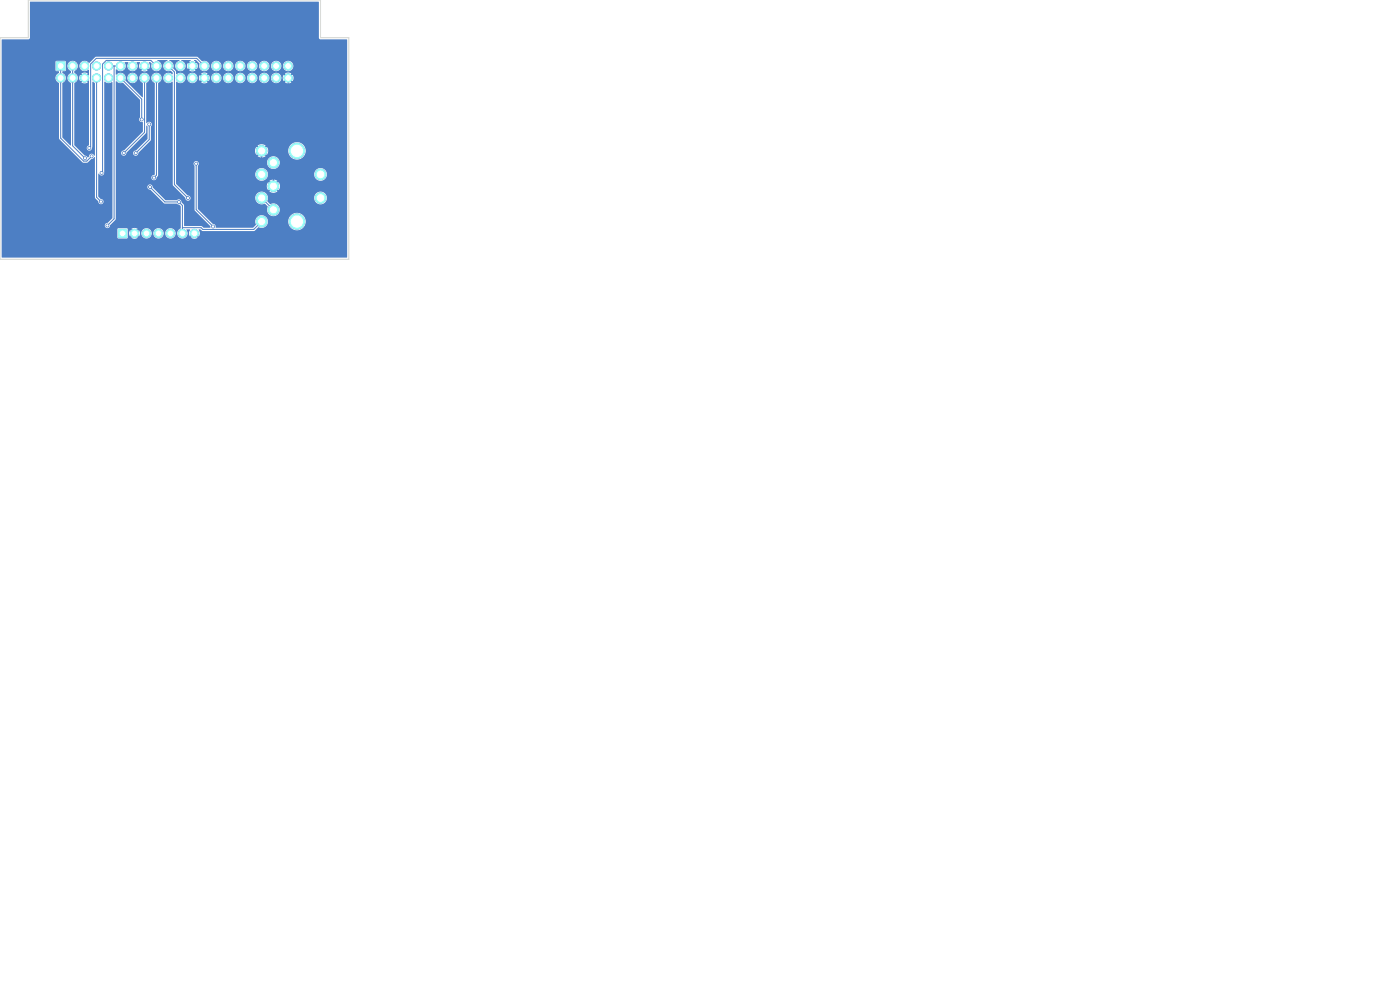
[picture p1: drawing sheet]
<svg xmlns="http://www.w3.org/2000/svg" width="297mm" height="210mm" viewBox="0 0 297 210" stroke-linecap="round" stroke-linejoin="round" font-family="sans-serif">
<g fill="#4d7fc4" stroke="#4d7fc4" stroke-width=".21">
<path d="M25.2 48.7h1.6v1.7h-1.6z"/>
<path d="M12 13.2h1.7v1.7h-1.7z"/>
<circle cx="28.5" cy="49.5" r=".85"/>
<circle cx="31.1" cy="49.5" r=".85"/>
<circle cx="33.6" cy="49.5" r=".85"/>
<circle cx="36.2" cy="49.5" r=".85"/>
<circle cx="38.7" cy="49.5" r=".85"/>
<circle cx="41.2" cy="49.5" r=".85"/>
<circle cx="12.9" cy="16.5" r=".85"/>
<circle cx="15.4" cy="14" r=".85"/>
<circle cx="15.4" cy="16.5" r=".85"/>
<circle cx="17.9" cy="14" r=".85"/>
<circle cx="17.9" cy="16.5" r=".85"/>
<circle cx="20.5" cy="14" r=".85"/>
<circle cx="20.5" cy="16.5" r=".85"/>
<circle cx="23" cy="14" r=".85"/>
<circle cx="23" cy="16.5" r=".85"/>
<circle cx="25.6" cy="14" r=".85"/>
<circle cx="25.6" cy="16.5" r=".85"/>
<circle cx="28.1" cy="14" r=".85"/>
<circle cx="28.1" cy="16.5" r=".85"/>
<circle cx="30.6" cy="14" r=".85"/>
<circle cx="30.6" cy="16.5" r=".85"/>
<circle cx="33.2" cy="14" r=".85"/>
<circle cx="33.2" cy="16.5" r=".85"/>
<circle cx="35.7" cy="14" r=".85"/>
<circle cx="35.7" cy="16.5" r=".85"/>
<circle cx="38.3" cy="14" r=".85"/>
<circle cx="38.3" cy="16.5" r=".85"/>
<circle cx="40.8" cy="14" r=".85"/>
<circle cx="40.8" cy="16.5" r=".85"/>
<circle cx="43.3" cy="14" r=".85"/>
<circle cx="43.3" cy="16.5" r=".85"/>
<circle cx="45.9" cy="14" r=".85"/>
<circle cx="45.9" cy="16.5" r=".85"/>
<circle cx="48.4" cy="14" r=".85"/>
<circle cx="48.4" cy="16.5" r=".85"/>
<circle cx="51" cy="14" r=".85"/>
<circle cx="51" cy="16.5" r=".85"/>
<circle cx="53.5" cy="14" r=".85"/>
<circle cx="53.5" cy="16.5" r=".85"/>
<circle cx="56" cy="14" r=".85"/>
<circle cx="56" cy="16.5" r=".85"/>
<circle cx="58.6" cy="14" r=".85"/>
<circle cx="58.6" cy="16.5" r=".85"/>
<circle cx="61.1" cy="14" r=".85"/>
<circle cx="61.1" cy="16.5" r=".85"/>
<circle cx="63" cy="32" r="1.6"/>
<circle cx="68" cy="37" r="1.1"/>
<circle cx="68" cy="42" r="1.1"/>
<circle cx="63" cy="47" r="1.6"/>
<circle cx="58" cy="44.5" r="1.1"/>
<circle cx="58" cy="39.5" r="1.1"/>
<circle cx="58" cy="34.5" r="1.1"/>
<circle cx="55.5" cy="42" r="1.1"/>
<circle cx="55.5" cy="37" r="1.1"/>
<circle cx="55.5" cy="47" r="1.1"/>
<circle cx="55.5" cy="32" r="1.1"/>
<circle cx="18" cy="33.6" r=".3"/>
<circle cx="41.6" cy="34.7" r=".3"/>
<circle cx="19.4" cy="33.2" r=".3"/>
<circle cx="45.2" cy="48.1" r=".3"/>
<circle cx="22.8" cy="47.8" r=".3"/>
<circle cx="30.1" cy="25.3" r=".3"/>
<circle cx="21.4" cy="42.8" r=".3"/>
<circle cx="37.9" cy="42.8" r=".3"/>
<circle cx="31.8" cy="39.7" r=".3"/>
<circle cx="19" cy="31.4" r=".3"/>
<circle cx="39.9" cy="42" r=".3"/>
<circle cx="32.7" cy="37.7" r=".3"/>
<circle cx="26.3" cy="32.5" r=".3"/>
<circle cx="21.5" cy="36.7" r=".3"/>
<circle cx="31.7" cy="26.4" r=".3"/>
<circle cx="28.8" cy="32.5" r=".3"/>
</g>
<g fill="none" stroke="#4d7fc4" stroke-width=".21">
<path d="M12.9 14v15.3l4.8 4.9h.7l1-1M15.4 14v16.9l2.6 2.7M20.5 16.5v25.3l.9 1M23 14h2.6M24.2 14v32.4l-1.4 1.4M25.6 16.5l4.5 4.5v4.3M30.6 16.5l.1 .1M30.7 16.6v11.5l-4.4 4.4M33.2 16.5v20.7l-.5 .5M33.2 14l-1.2-1.2h-9.5l-.7 .8v22.9l-.3 .2M35.7 14l1.3 1.3v23.9l2.9 2.8M40.8 14l2.6 2.5"/>
<path d="M43.4 14l-1.7-1.6h-21.3l-1.2 1.2v17.5l-.2 .3M61.1 16.5v9.9l-5.6 5.6v2.5l2.5 2.5v2.5M31.7 26.4v3.2l-2.9 2.9M31.8 39.7l3.2 3.1h2.9l.8 .8v5.9M41.6 34.7v9.8l3.6 3.6M55.5 42l2.5 2.5M55.5 47l-1.7 1.7h-10.8l-.3-.4h-4"/>
</g>
<path d="M6.4 .4h61.2l.1 7.8 .3 .2h5.6v46.2h-73.2v-6h24.5v1.8l.2 .2h1.8l.2-.2v-1h.3l.2 .8 .5-.5 .2 .3-.4 .5a1.14 1.14 0 0 0 1.3-.1l-.5-.4 .3-.3 .5 .5 .2-.8h.3v.2a1.1 1.1 0 0 0 1.2 1 1.1 1.1 0 0 0 1-1.2h.3v.2a1.1 1.1 0 0 0 1.2 1 1.1 1.1 0 0 0 1-1.2h.4v.2a1.1 1.1 0 0 0 1.6 .8 1.1 1.1 0 0 0 0-1.8 1.1 1.1 0 0 0-1.6 .8h-.4v-.2a1.1 1.1 0 0 0-1.2-.8 1.1 1.1 0 0 0-1 1h-.3v-.2a1.1 1.1 0 0 0-1.2-.8 1.1 1.1 0 0 0-1 1h-.3l-.2-.6-.5 .5-.3-.3 .4-.5a1.14 1.14 0 0 0-1.2 .1l.4 .4-.2 .3-.5-.5-.2 .6h-.3v-.8l-.2-.2h-1.8l-.2 .2h-24.5v-35.5h11.4v1.8l.7 .2v.4a1.16 1.16 0 0 0-.7 1.1 1.16 1.16 0 0 0 .7 1.1v11.7l5.1 5.1h1l.7-.8 .8-.3v8.5l.7 .8a.57 .57 0 0 0 .6 .6 .57 .57 0 0 0 .6-.6 .57 .57 0 0 0-.7-.5l-.5-.5 .1-4.9a.62 .62 0 0 0 .8 .4 .62 .62 0 0 0 .4-.7v-19.1h.2a1.62 1.62 0 0 0 1.6 .1v28.7l-1.1 1.1a.57 .57 0 0 0-.6 .6 .57 .57 0 0 0 .7 .5 .57 .57 0 0 0 .5-.6l1.2-1.3v-6.9h6.7a.6 .6 0 0 0 .6 .7l2.9 2.9h2.7l.8 .5v4.7a1.14 1.14 0 0 0-.6 1.6 1.14 1.14 0 0 0 1.7 .4 1.14 1.14 0 0 0 .2-1.7h.6l.1 .2a1.14 1.14 0 0 0 0 1.3l.5-.5 .2 .3-.4 .5a1.14 1.14 0 0 0 1.3-.1l-.5-.4 .3-.3 .5 .4a1.43 1.43 0 0 0 0-1.4 .67 .67 0 0 1 .8 .3h10.9l.9-.8a1.42 1.42 0 0 0 2-1.3h4.3v.2a1.85 1.85 0 0 0 2.9 1.5 1.85 1.85 0 0 0 0-3.2 1.85 1.85 0 0 0-2.9 1.5h-4.3v-.2a1.38 1.38 0 0 0-1.8-.9 1.38 1.38 0 0 0-.7 1.9l-.7 .6h-7.8l-.1-.2a.6 .6 0 0 0-.6-.6l-3.1-3.1v-2.5h12.1v.2a1.43 1.43 0 0 0 2.1 1.1l.6 .6a1.36 1.36 0 0 0 1 2 1.36 1.36 0 0 0 1.5-1.5 1.36 1.36 0 0 0-2-1l-.6-.6 .2-.8h9.7v.2a1.35 1.35 0 0 0 2.1 1.1 1.35 1.35 0 0 0 0-2.4 1.35 1.35 0 0 0-2.1 1.1h-9.7l-.1-.2a1.35 1.35 0 0 0-1.4-1.1 1.35 1.35 0 0 0-1.3 1.3h-12.1v-2.5h14.6l.3 1 .5-.6 .3 .3-.6 .5 .2 .1a1.39 1.39 0 0 0 1.6-.1l-.6-.5 .3-.3 .5 .6 .1-.2a1.39 1.39 0 0 0-.1-1.6l-.5 .6-.3-.3 .6-.5-.2-.1a1.39 1.39 0 0 0-1.6 .1l.6 .5-.3 .3-.5-.6-.3 .8h-14.6v-2.5h12.1a1.35 1.35 0 0 0 1.4 1.5 1.35 1.35 0 0 0 1.4-1.5h9.7v.2a1.35 1.35 0 0 0 2.1 1.1 1.35 1.35 0 0 0 0-2.4 1.35 1.35 0 0 0-2.1 1.1h-9.7l-.1-.2a1.35 1.35 0 0 0-1.4-1.1 1.35 1.35 0 0 0-1.3 1.3h-12.1v-1.7l.2-.4-.1-.4h14.5a1.35 1.35 0 0 0 1.9 1.4 1.35 1.35 0 0 0 .4-2.3 1.35 1.35 0 0 0-2.2 .7l-.1 .2h-14.5a.57 .57 0 0 0-.9-.1 .57 .57 0 0 0 .1 .9v9.3l3.3 3.5 .1 .3h-1.5l-.5-.4h-3.6v-4.3l-.6-.7a.58 .58 0 0 0-.4-.6 .58 .58 0 0 0-.6 .2h-2.4l-2.7-2.7a.57 .57 0 0 0-.5-.7 .57 .57 0 0 0-.6 .5h-6.7v-22.4a1.44 1.44 0 0 0 1.5 .4l3.6 3.6v3.7a.6 .6 0 0 0-.1 .8 .6 .6 0 0 0 .7 .2v2l-4 4a.57 .57 0 0 0-.6 .6 .57 .57 0 0 0 .6 .6 .57 .57 0 0 0 .5-.7l4.1-4.1 .1-1.6h.1l.2 .1v2.7l-2.4 2.4a.57 .57 0 0 0-.7 .6 .57 .57 0 0 0 .6 .5 .57 .57 0 0 0 .6-.6l2.6-2.6v-2.9a.59 .59 0 0 0 0-1 .59 .59 0 0 0-.9 .2v-8.5a1.1 1.1 0 0 0 .7-1.1h.3v.1a1.16 1.16 0 0 0 .7 1v19.4a.59 .59 0 0 0-.6 .6 .59 .59 0 0 0 .7 .6l.6-1v-19.5a1.12 1.12 0 0 0 .4-2 1.12 1.12 0 0 0-1.8 .8h-.3l-.1-.2a1.12 1.12 0 0 0-1.8-.5 1.12 1.12 0 0 0 .4 1.9v2.9h-.1l-3.6-3.5 .1-.6h.3a1.1 1.1 0 0 0 1.5 1.1 1.1 1.1 0 0 0 .3-1.9 1.1 1.1 0 0 0-1.8 .6v.2h-.3a1.1 1.1 0 0 0-.8-1 1.1 1.1 0 0 0-1.2 .3h-.1v-1.1a1.19 1.19 0 0 0 2-.3l.1-.5-.3-.7h.9a1.14 1.14 0 0 0 .1 1.6 1.14 1.14 0 0 0 1.5 0 1.14 1.14 0 0 0 .1-1.6h.6l.1 .2a1.14 1.14 0 0 0 0 1.3l.5-.5 .2 .3-.4 .5a1.14 1.14 0 0 0 1.3-.1l-.4-.4 .2-.3 .5 .4a1.34 1.34 0 0 0 0-1.3l.3-.1 .3 .3a1.14 1.14 0 0 0 .6 1.5 1.14 1.14 0 0 0 1.5-.7 1.14 1.14 0 0 0-.9-1.5l.1-.1 2 .1a1.15 1.15 0 0 0-.8 1.4 1.15 1.15 0 0 0 1.5 .8l.4 .4v.3a1.18 1.18 0 0 0-1.4-.1 1.18 1.18 0 0 0-.5 1.4 1.18 1.18 0 0 0 1.9 .3v21.9l2.7 2.7a.57 .57 0 0 0 .5 .7 .57 .57 0 0 0 .6-.6 .57 .57 0 0 0-.6-.6l-2.4-2.4v-7.1h16.7l.3 1 .5-.6 .3 .3-.6 .5 .2 .1a1.39 1.39 0 0 0 1.6-.1l-.6-.5 .3-.3 .5 .6 .3-1h4.2a1.85 1.85 0 0 0 2.6 1.8 1.85 1.85 0 0 0 .5-3.1 1.85 1.85 0 0 0-3 1l-.1 .3h-4.2l-.3-.8-.5 .6-.3-.3 .6-.5-.2-.1a1.39 1.39 0 0 0-1.6 .1l.6 .5-.3 .3-.5-.6-.3 .8h-16.7v-14.5a1.21 1.21 0 0 0 1.3 .1 1.21 1.21 0 0 0 .7-1h.3v.1a1.1 1.1 0 0 0 1.2 1 1.1 1.1 0 0 0 1-1.2h.3l.2 .8 .5-.5 .2 .3-.4 .5a1.14 1.14 0 0 0 1.3 0l-.4-.5 .2-.3 .5 .5 .2-.7h.3v.1a1.1 1.1 0 0 0 1.2 1 1.1 1.1 0 0 0 1-1.1h.3v.1a1.1 1.1 0 0 0 1.2 1 1.1 1.1 0 0 0 1-1.1h.4v.1a1.1 1.1 0 0 0 1.2 1 1.1 1.1 0 0 0 1-1.1h.3v.1a1.1 1.1 0 0 0 1.2 1 1.1 1.1 0 0 0 1-1.1h.3v.1a1.1 1.1 0 0 0 1.2 1 1.1 1.1 0 0 0 1.1-1.1h.3v.1a1.1 1.1 0 0 0 1.2 1 1.1 1.1 0 0 0 1-1.2h.3l.2 .8 .5-.5 .2 .3-.4 .5a1.14 1.14 0 0 0 1.3 0l-.5-.5 .3-.3 .5 .4a1.14 1.14 0 0 0 0-1.2l-.5 .4-.3-.2 .4-.5a1.14 1.14 0 0 0-1.2 0l.4 .5-.2 .2-.5-.4-.2 .5h-.3a1.1 1.1 0 0 0-1.1-1 1.1 1.1 0 0 0-1.1 1.1h-.3l-.1-.2a1.1 1.1 0 0 0-1.1-.9 1.1 1.1 0 0 0-1.1 1.1h-.3v-.2a1.1 1.1 0 0 0-1.2-.9 1.1 1.1 0 0 0-1 1.1h-.3l-.1-.2a1.1 1.1 0 0 0-1.1-.9 1.1 1.1 0 0 0-1 1.1h-.4v-.2a1.1 1.1 0 0 0-1.2-.9 1.1 1.1 0 0 0-1 1.1h-.3v-.2a1.1 1.1 0 0 0-1.2-.9 1.1 1.1 0 0 0-1 1.1h-.3l-.2-.6-.5 .4-.2-.2 .4-.5a1.14 1.14 0 0 0-1.3 0l.4 .5-.2 .2-.5-.4-.2 .5h-.3a1.1 1.1 0 0 0-1.1-1 1.1 1.1 0 0 0-1.1 1.1h-.3l-.1-.2a1.18 1.18 0 0 0-1.9-.5l-.1-.7-.5-.6a1.28 1.28 0 0 0-.9-1.7l.1-.1 2.1 .1a1.15 1.15 0 0 0-.9 1.5 1.15 1.15 0 0 0 1.6 .6 1.1 1.1 0 0 0 .6-1.1 1.1 1.1 0 0 0-.9-.9v-.2h1.9v.2l-.3 .2 .5 .4-.2 .3-.5-.5a1.14 1.14 0 0 0 0 1.4l.5-.5 .2 .3-.4 .5a1.14 1.14 0 0 0 1.3-.1l-.5-.4 .3-.3 .5 .4a1.14 1.14 0 0 0-.1-1.3l-.4 .5-.3-.3 .5-.4-.3-.3 .4-.1 .7 .8a1.11 1.11 0 0 0 .8 1.6 1.11 1.11 0 0 0 1.4-1.2h.3v.2a1.1 1.1 0 0 0 1.2 1 1.1 1.1 0 0 0 1-1.2h.3v.2a1.1 1.1 0 0 0 1.2 1 1.1 1.1 0 0 0 1-1.2h.4v.2a1.1 1.1 0 0 0 1.2 1 1.1 1.1 0 0 0 1-1.2h.3v.2a1.1 1.1 0 0 0 1.2 1 1.1 1.1 0 0 0 1-1.2h.3v.2a1.1 1.1 0 0 0 1.2 1 1.1 1.1 0 0 0 1.1-1.2h.3v.2a1.1 1.1 0 0 0 1.2 1 1.1 1.1 0 0 0 1-1.2h.3v.2a1.1 1.1 0 0 0 1.7 .8 1.1 1.1 0 0 0 0-1.8 1.1 1.1 0 0 0-1.7 .8h-.3v-.2a1.1 1.1 0 0 0-1.2-.8 1.1 1.1 0 0 0-1 1h-.3l-.1-.2a1.1 1.1 0 0 0-1.1-.8 1.1 1.1 0 0 0-1.1 1h-.3v-.2a1.1 1.1 0 0 0-1.2-.8 1.1 1.1 0 0 0-1 1h-.3l-.1-.2a1.1 1.1 0 0 0-1.1-.8 1.1 1.1 0 0 0-1 1h-.4v-.2a1.1 1.1 0 0 0-1.2-.8 1.1 1.1 0 0 0-1 1h-.3v-.2a1.1 1.1 0 0 0-1.2-.8 1.1 1.1 0 0 0-1 1h-.3l-.1-.2a1.21 1.21 0 0 0-1.6-.7l-1-1h-21.4l-1.4 1.3a1.19 1.19 0 0 0-1.4-.3 1.19 1.19 0 0 0-.8 1.1 1.16 1.16 0 0 0 .8 1 1.16 1.16 0 0 0 1.2-.3l.1 1-.5 .5-.2-.2 .4-.5a1.14 1.14 0 0 0-1.3 0l.4 .5-.2 .2-.5-.4a1.14 1.14 0 0 0 0 1.3l.5-.5 .2 .3-.4 .5a1.14 1.14 0 0 0 1.3 0l-.4-.5 .2-.3 .5 .6v13.5a.6 .6 0 0 0-.5 .7 .6 .6 0 0 0 .7 .5 .6 .6 0 0 0 .5-.8v-13.8l.1-.1 .4 .4v15.2l-.1 .1a.59 .59 0 0 0-.7-.4 .59 .59 0 0 0-.4 .6l-.3 .2-.2-.3-.4-.1-2.2-2.2v-13.1a1.2 1.2 0 0 0 .7-1.2 1.2 1.2 0 0 0-.7-1.1v-.3a1.13 1.13 0 0 0 .4-1.8 1.13 1.13 0 0 0-1.8 .1 1.13 1.13 0 0 0 .7 1.7l-.1 .4a1.16 1.16 0 0 0-.7 1.1 1.16 1.16 0 0 0 .8 1.1v13.1l-.2 .1-1.7-1.8v-11.5a1.17 1.17 0 0 0 .8-1.1 1.17 1.17 0 0 0-.8-1.1l.1-.3 .7-.2v-1.8l-.2-.2h-1.8l-.2 .2h-11.4v-4.7h5.6l.3-.3z" fill="#4d7fc4"/>
<g fill="#9afff8" stroke="#9afff8" stroke-width=".21">
<path d="M25.2 48.7h1.6v1.7h-1.6z"/>
<path d="M12 13.2h1.7v1.7h-1.7z"/>
<circle cx="28.5" cy="49.5" r=".85"/>
<circle cx="31.1" cy="49.5" r=".85"/>
<circle cx="33.6" cy="49.5" r=".85"/>
<circle cx="36.2" cy="49.5" r=".85"/>
<circle cx="38.7" cy="49.5" r=".85"/>
<circle cx="41.2" cy="49.5" r=".85"/>
<circle cx="12.9" cy="16.5" r=".85"/>
<circle cx="15.4" cy="14" r=".85"/>
<circle cx="15.4" cy="16.5" r=".85"/>
<circle cx="17.9" cy="14" r=".85"/>
<circle cx="17.9" cy="16.5" r=".85"/>
<circle cx="20.5" cy="14" r=".85"/>
<circle cx="20.5" cy="16.5" r=".85"/>
<circle cx="23" cy="14" r=".85"/>
<circle cx="23" cy="16.5" r=".85"/>
<circle cx="25.6" cy="14" r=".85"/>
<circle cx="25.6" cy="16.5" r=".85"/>
<circle cx="28.1" cy="14" r=".85"/>
<circle cx="28.1" cy="16.5" r=".85"/>
<circle cx="30.6" cy="14" r=".85"/>
<circle cx="30.6" cy="16.5" r=".85"/>
<circle cx="33.2" cy="14" r=".85"/>
<circle cx="33.2" cy="16.5" r=".85"/>
<circle cx="35.7" cy="14" r=".85"/>
<circle cx="35.7" cy="16.5" r=".85"/>
<circle cx="38.3" cy="14" r=".85"/>
<circle cx="38.3" cy="16.5" r=".85"/>
<circle cx="40.8" cy="14" r=".85"/>
<circle cx="40.8" cy="16.5" r=".85"/>
<circle cx="43.3" cy="14" r=".85"/>
<circle cx="43.3" cy="16.5" r=".85"/>
<circle cx="45.9" cy="14" r=".85"/>
<circle cx="45.9" cy="16.5" r=".85"/>
<circle cx="48.4" cy="14" r=".85"/>
<circle cx="48.4" cy="16.5" r=".85"/>
<circle cx="51" cy="14" r=".85"/>
<circle cx="51" cy="16.5" r=".85"/>
<circle cx="53.5" cy="14" r=".85"/>
<circle cx="53.5" cy="16.5" r=".85"/>
<circle cx="56" cy="14" r=".85"/>
<circle cx="56" cy="16.5" r=".85"/>
<circle cx="58.6" cy="14" r=".85"/>
<circle cx="58.6" cy="16.5" r=".85"/>
<circle cx="61.1" cy="14" r=".85"/>
<circle cx="61.1" cy="16.5" r=".85"/>
<circle cx="63" cy="32" r="1.6"/>
<circle cx="68" cy="37" r="1.1"/>
<circle cx="68" cy="42" r="1.1"/>
<circle cx="63" cy="47" r="1.6"/>
<circle cx="58" cy="44.5" r="1.1"/>
<circle cx="58" cy="39.5" r="1.1"/>
<circle cx="58" cy="34.5" r="1.1"/>
<circle cx="55.5" cy="42" r="1.1"/>
<circle cx="55.5" cy="37" r="1.1"/>
<circle cx="55.5" cy="47" r="1.1"/>
<circle cx="55.5" cy="32" r="1.1"/>
</g>
<path d="M6 0h62v8h6v47h-74v-47h6z" fill="none" stroke="#d0d2cd" stroke-width=".21"/>
<g fill="#fff" stroke="#fff" stroke-width=".21">
<circle cx="18" cy="33.6" r=".15"/>
<circle cx="41.6" cy="34.7" r=".15"/>
<circle cx="19.4" cy="33.2" r=".15"/>
<circle cx="45.2" cy="48.1" r=".15"/>
<circle cx="22.8" cy="47.8" r=".15"/>
<circle cx="30.1" cy="25.3" r=".15"/>
<circle cx="21.4" cy="42.8" r=".15"/>
<circle cx="37.9" cy="42.8" r=".15"/>
<circle cx="31.8" cy="39.7" r=".15"/>
<circle cx="19" cy="31.4" r=".15"/>
<circle cx="39.9" cy="42" r=".15"/>
<circle cx="32.7" cy="37.7" r=".15"/>
<circle cx="26.3" cy="32.5" r=".15"/>
<circle cx="21.5" cy="36.7" r=".15"/>
<circle cx="31.7" cy="26.4" r=".15"/>
<circle cx="28.8" cy="32.5" r=".15"/>
<circle cx="26" cy="49.5" r=".5"/>
<circle cx="28.5" cy="49.5" r=".5"/>
<circle cx="31.1" cy="49.5" r=".5"/>
<circle cx="33.6" cy="49.5" r=".5"/>
<circle cx="36.2" cy="49.5" r=".5"/>
<circle cx="38.7" cy="49.5" r=".5"/>
<circle cx="41.2" cy="49.5" r=".5"/>
<circle cx="12.9" cy="14" r=".5"/>
<circle cx="12.9" cy="16.5" r=".5"/>
<circle cx="15.4" cy="14" r=".5"/>
<circle cx="15.4" cy="16.5" r=".5"/>
<circle cx="17.9" cy="14" r=".5"/>
<circle cx="17.9" cy="16.5" r=".5"/>
<circle cx="20.5" cy="14" r=".5"/>
<circle cx="20.5" cy="16.5" r=".5"/>
<circle cx="23" cy="14" r=".5"/>
<circle cx="23" cy="16.5" r=".5"/>
<circle cx="25.6" cy="14" r=".5"/>
<circle cx="25.6" cy="16.5" r=".5"/>
<circle cx="28.1" cy="14" r=".5"/>
<circle cx="28.1" cy="16.5" r=".5"/>
<circle cx="30.6" cy="14" r=".5"/>
<circle cx="30.6" cy="16.5" r=".5"/>
<circle cx="33.2" cy="14" r=".5"/>
<circle cx="33.2" cy="16.5" r=".5"/>
<circle cx="35.7" cy="14" r=".5"/>
<circle cx="35.7" cy="16.5" r=".5"/>
<circle cx="38.3" cy="14" r=".5"/>
<circle cx="38.3" cy="16.5" r=".5"/>
<circle cx="40.8" cy="14" r=".5"/>
<circle cx="40.8" cy="16.5" r=".5"/>
<circle cx="43.3" cy="14" r=".5"/>
<circle cx="43.3" cy="16.5" r=".5"/>
<circle cx="45.9" cy="14" r=".5"/>
<circle cx="45.9" cy="16.5" r=".5"/>
<circle cx="48.4" cy="14" r=".5"/>
<circle cx="48.4" cy="16.5" r=".5"/>
<circle cx="51" cy="14" r=".5"/>
<circle cx="51" cy="16.5" r=".5"/>
<circle cx="53.5" cy="14" r=".5"/>
<circle cx="53.5" cy="16.5" r=".5"/>
<circle cx="56" cy="14" r=".5"/>
<circle cx="56" cy="16.5" r=".5"/>
<circle cx="58.6" cy="14" r=".5"/>
<circle cx="58.6" cy="16.5" r=".5"/>
<circle cx="61.1" cy="14" r=".5"/>
<circle cx="61.1" cy="16.5" r=".5"/>
<circle cx="63" cy="32" r="1.2"/>
<circle cx="68" cy="37" r=".7"/>
<circle cx="68" cy="42" r=".7"/>
<circle cx="63" cy="47" r="1.2"/>
<circle cx="58" cy="44.5" r=".65"/>
<circle cx="58" cy="39.5" r=".65"/>
<circle cx="58" cy="34.5" r=".65"/>
<circle cx="55.5" cy="42" r=".65"/>
<circle cx="55.5" cy="37" r=".65"/>
<circle cx="55.5" cy="47" r=".65"/>
<circle cx="55.5" cy="32" r=".65"/>
</g>
</svg>
